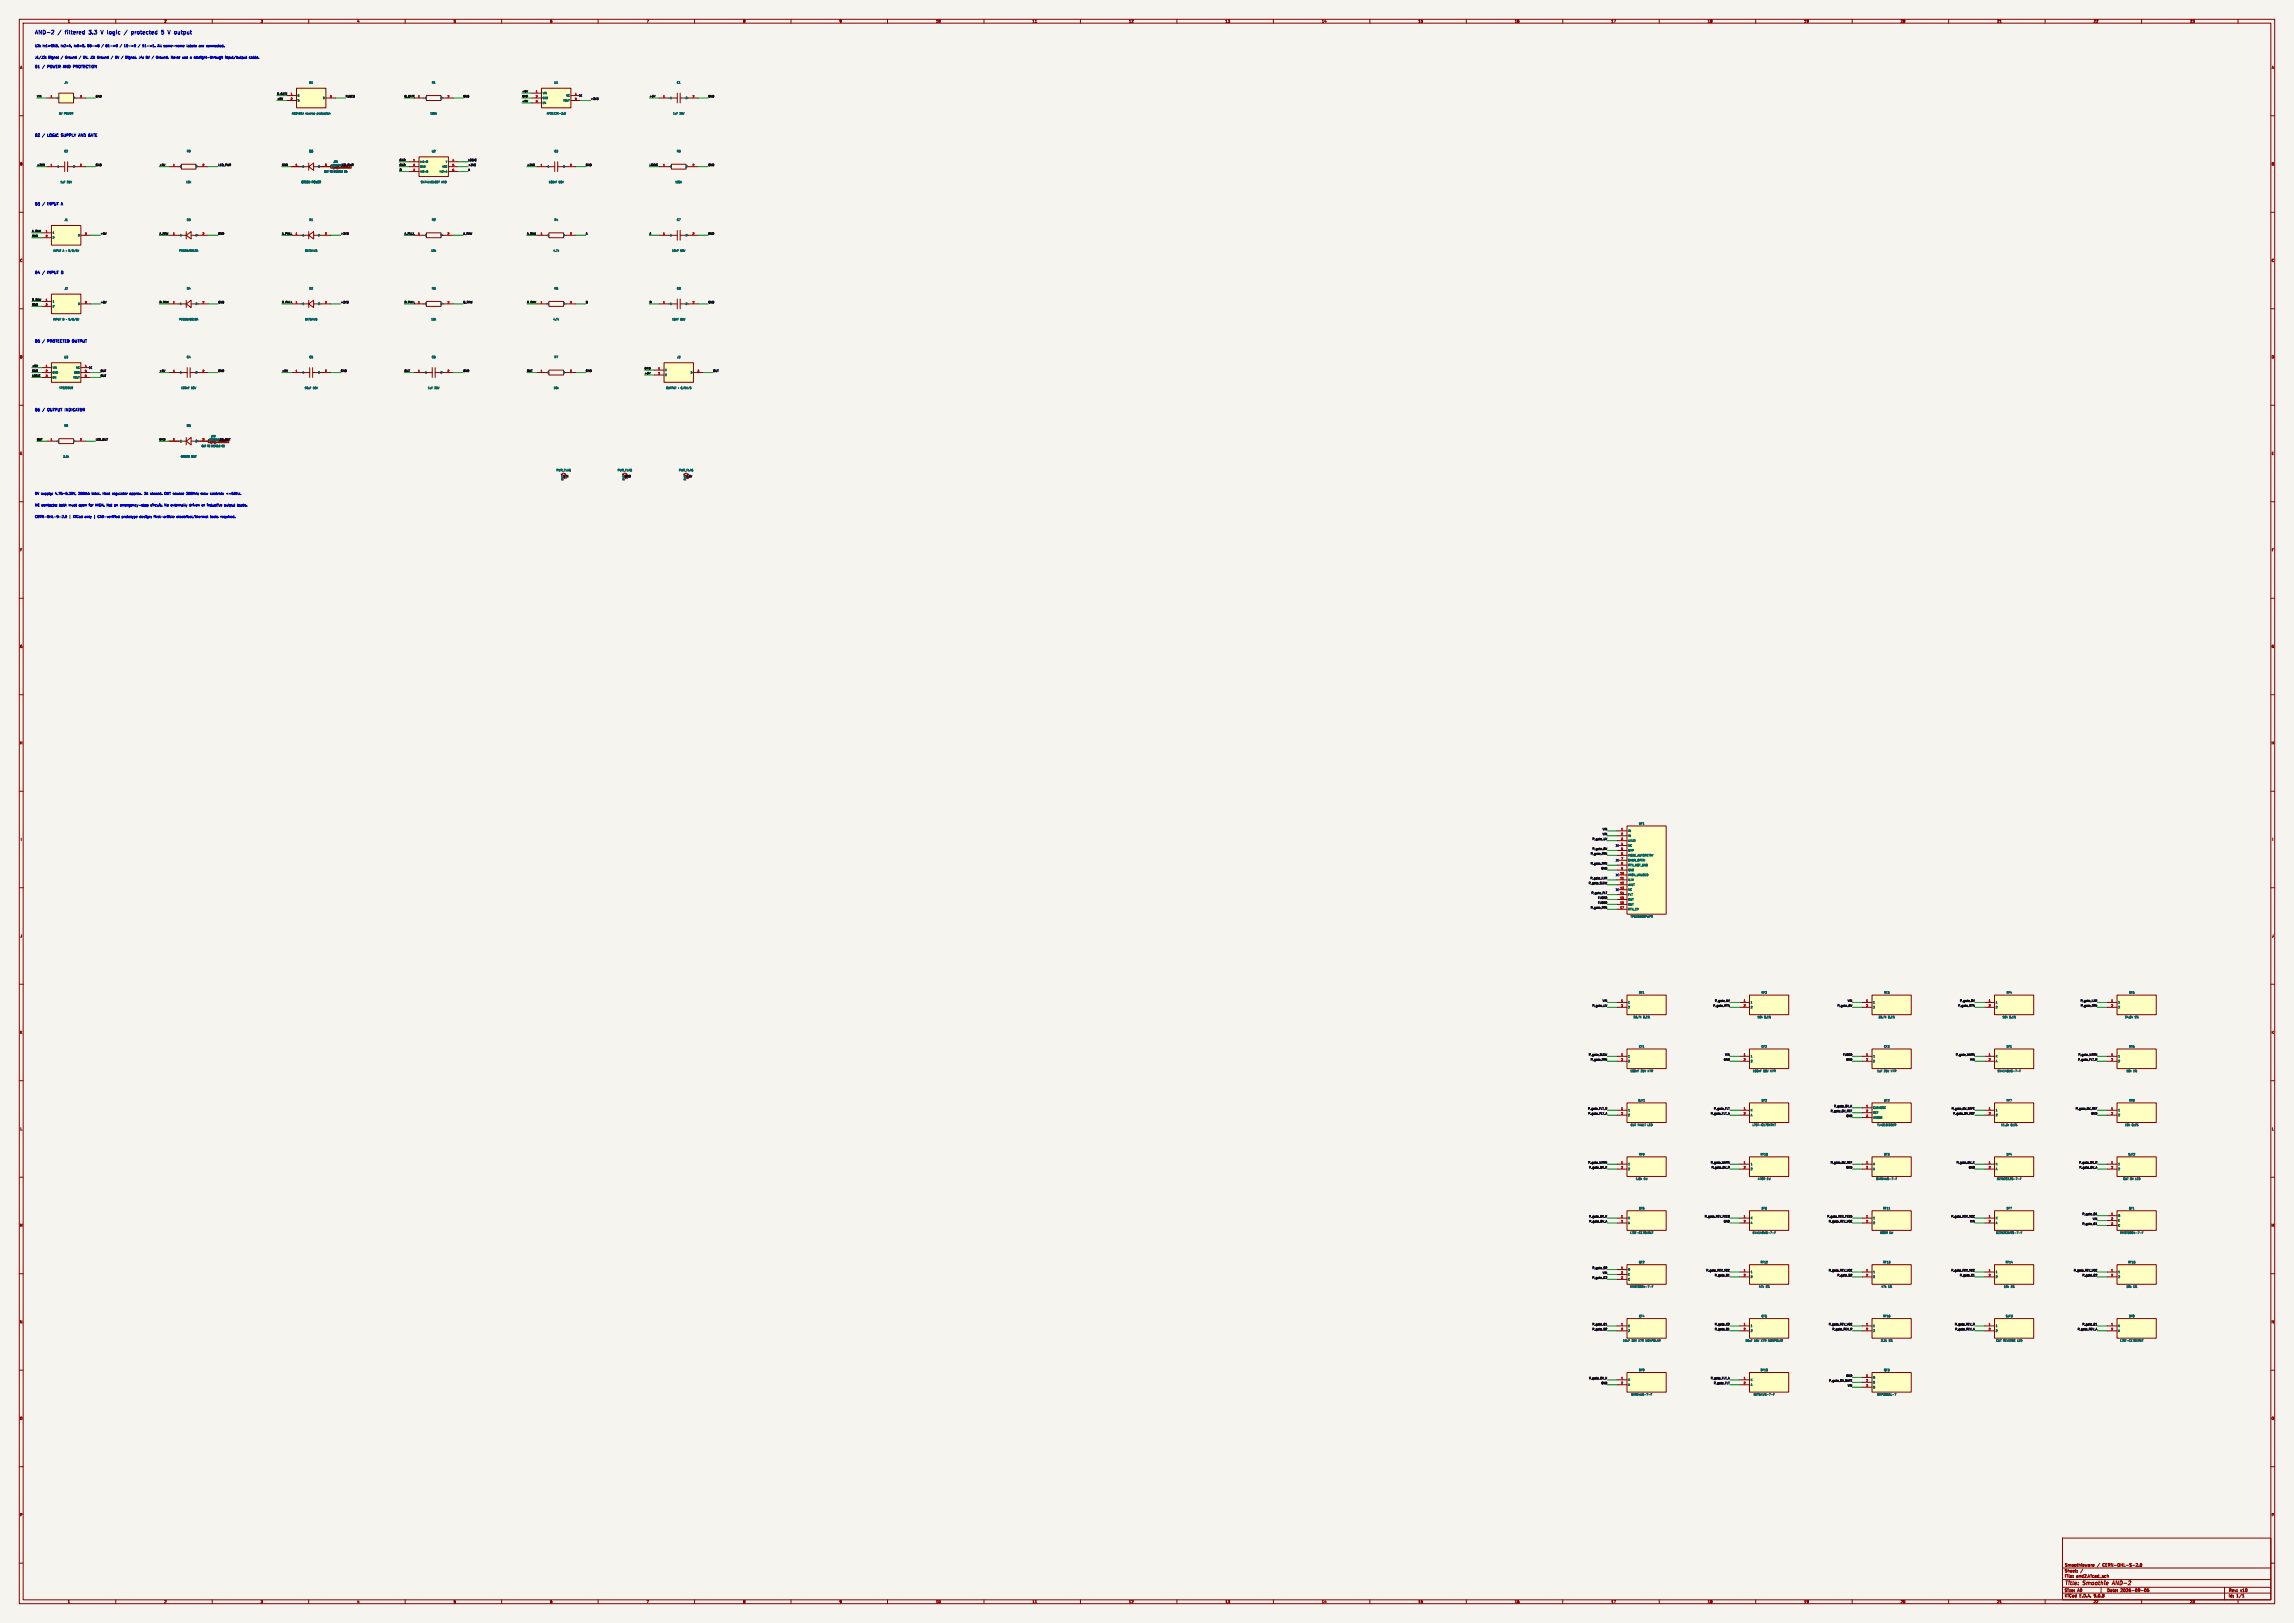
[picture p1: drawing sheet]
<svg xmlns="http://www.w3.org/2000/svg" width="1189mm" height="841mm" viewBox="0 0 1189 841" stroke-linecap="round" stroke-linejoin="round" font-family="sans-serif">
<defs><g id="words">
<g font-size="2.8" fill="#0000c2">
<text x="18" y="18">AND-2</text>
<text x="33" y="18">filtered</text>
<text x="46" y="18">3.3</text>
<text x="52" y="18">V logic</text>
<text x="64" y="18">/</text>
<text x="68" y="18">protected</text>
<text x="84" y="18">5 V output</text>
</g>
<g font-size="2.8" fill="#840000">
<text x="1070" y="822">Title:</text>
<text x="1080" y="822">Smoothie</text>
<text x="1096" y="822">AND-2</text>
</g>
<g font-size="2.1" fill="#840000">
<text x="1070" y="815">Sheet:</text>
<text x="1070" y="812">Smoothieware</text>
<text x="1087" y="812">/</text>
<text x="1091" y="812">CERN-OHL-S-2.0</text>
<text x="1070" y="818">File:</text>
<text x="1076" y="818">and2.kicad_sch</text>
<text x="1070" y="828">KiCad</text>
<text x="1070" y="825">Size:</text>
<text x="1077" y="825">A0</text>
<text x="1078" y="828">E.D.A.</text>
<text x="1085" y="828">9.0.8</text>
<text x="1092" y="825">Date:</text>
<text x="1099" y="825">2026-09-05</text>
<text x="1155" y="825">Rev:</text>
<text x="1155" y="828">Id:</text>
<text x="1159" y="828">1/1</text>
<text x="1161" y="825">v10</text>
</g>
<g font-size="1.9" fill="#0000c2">
<text x="18" y="35">01</text>
<text x="22" y="35">/</text>
<text x="25" y="35">POWER AND PROTECTION</text>
<text x="18" y="71">02</text>
<text x="22" y="71">/</text>
<text x="25" y="71">LOGIC SUPPLY</text>
<text x="41" y="71">AND GATE</text>
<text x="18" y="107">03</text>
<text x="22" y="107">/</text>
<text x="25" y="107">INPUT</text>
<text x="32" y="107">A</text>
<text x="18" y="142">04</text>
<text x="22" y="142">/</text>
<text x="25" y="142">INPUT</text>
<text x="32" y="142">B</text>
<text x="18" y="178">05</text>
<text x="22" y="178">/</text>
<text x="25" y="178">PROTECTED OUTPUT</text>
<text x="18" y="213">06</text>
<text x="22" y="213">/</text>
<text x="25" y="213">OUTPUT INDICATOR</text>
</g>
<g font-size="1.8" fill="#840000">
<text x="35" y="12">1</text>
<text x="85" y="12">2</text>
<text x="135" y="12">3</text>
<text x="185" y="12">4</text>
<text x="235" y="12">5</text>
<text x="285" y="12">6</text>
<text x="335" y="12">7</text>
<text x="385" y="12">8</text>
<text x="435" y="12">9</text>
<text x="485" y="12">10</text>
<text x="535" y="12">11</text>
<text x="585" y="12">12</text>
<text x="635" y="12">13</text>
<text x="685" y="12">14</text>
<text x="735" y="12">15</text>
<text x="785" y="12">16</text>
<text x="835" y="12">17</text>
<text x="885" y="12">18</text>
<text x="935" y="12">19</text>
<text x="985" y="12">20</text>
<text x="1035" y="12">21</text>
<text x="1085" y="12">22</text>
<text x="1135" y="12">23</text>
<text x="10" y="36">A</text>
<text x="1177" y="36">A</text>
<text x="10" y="86">B</text>
<text x="1177" y="86">B</text>
<text x="10" y="136">C</text>
<text x="1177" y="136">C</text>
<text x="10" y="186">D</text>
<text x="1177" y="186">D</text>
<text x="10" y="236">E</text>
<text x="1177" y="236">E</text>
<text x="10" y="286">F</text>
<text x="1177" y="286">F</text>
<text x="10" y="336">G</text>
<text x="1177" y="336">G</text>
<text x="10" y="386">H</text>
<text x="1177" y="386">H</text>
<text x="11" y="436">I</text>
<text x="1178" y="436">I</text>
<text x="10" y="486">J</text>
<text x="1177" y="486">J</text>
<text x="10" y="536">K</text>
<text x="1177" y="536">K</text>
<text x="10" y="586">L</text>
<text x="1177" y="586">L</text>
<text x="10" y="636">M</text>
<text x="1177" y="636">M</text>
<text x="10" y="686">N</text>
<text x="1177" y="686">N</text>
<text x="10" y="736">O</text>
<text x="1177" y="736">O</text>
<text x="10" y="786">P</text>
<text x="1177" y="786">P</text>
<text x="35" y="831">1</text>
<text x="85" y="831">2</text>
<text x="135" y="831">3</text>
<text x="185" y="831">4</text>
<text x="235" y="831">5</text>
<text x="285" y="831">6</text>
<text x="335" y="831">7</text>
<text x="385" y="831">8</text>
<text x="435" y="831">9</text>
<text x="485" y="831">10</text>
<text x="535" y="831">11</text>
<text x="585" y="831">12</text>
<text x="635" y="831">13</text>
<text x="685" y="831">14</text>
<text x="735" y="831">15</text>
<text x="785" y="831">16</text>
<text x="835" y="831">17</text>
<text x="885" y="831">18</text>
<text x="935" y="831">19</text>
<text x="985" y="831">20</text>
<text x="1035" y="831">21</text>
<text x="1085" y="831">22</text>
<text x="1135" y="831">23</text>
</g>
<g font-size="1.7" fill="#0000c2">
<text x="18" y="25">U2:</text>
<text x="22" y="25">In1=GND,</text>
<text x="32" y="25">In2=A,</text>
<text x="39" y="25">In0=B.</text>
<text x="46" y="25">00-&gt;0</text>
<text x="56" y="25">01-&gt;0</text>
<text x="66" y="25">10-&gt;0</text>
<text x="73" y="25">/</text>
<text x="76" y="25">11-&gt;1.</text>
<text x="84" y="25">All</text>
<text x="87" y="25">same-name</text>
<text x="99" y="25">labels</text>
<text x="106" y="25">are</text>
<text x="110" y="25">connected.</text>
<text x="18" y="31">J1/J2:</text>
<text x="25" y="31">Signal</text>
<text x="32" y="31">/</text>
<text x="34" y="31">Ground</text>
<text x="44" y="31">5V.</text>
<text x="48" y="31">J3:</text>
<text x="52" y="31">Ground</text>
<text x="59" y="31">/</text>
<text x="61" y="31">5V</text>
<text x="65" y="31">/</text>
<text x="67" y="31">Signal.</text>
<text x="74" y="31">J4:</text>
<text x="81" y="31">/</text>
<text x="84" y="31">Ground.</text>
<text x="92" y="31">Never</text>
<text x="98" y="31">use</text>
<text x="102" y="31">a</text>
<text x="104" y="31">straight-through</text>
<text x="121" y="31">input/output</text>
<text x="133" y="31">cable.</text>
<text x="18" y="257">5V</text>
<text x="21" y="257">supply:</text>
<text x="29" y="257">4.75-5.25V,</text>
<text x="41" y="257">250mA</text>
<text x="48" y="257">total.</text>
<text x="54" y="257">Host</text>
<text x="59" y="257">regulator</text>
<text x="68" y="257">approx.</text>
<text x="76" y="257">3A</text>
<text x="80" y="257">shared.</text>
<text x="87" y="257">OUT source</text>
<text x="99" y="257">200mA;</text>
<text x="107" y="257">slow</text>
<text x="112" y="257">controls</text>
<text x="120" y="257">&lt;=50Hz.</text>
<text x="18" y="263">NC</text>
<text x="22" y="263">contacts:</text>
<text x="31" y="263">both</text>
<text x="36" y="263">must</text>
<text x="41" y="263">open</text>
<text x="47" y="263">for</text>
<text x="51" y="263">HIGH.</text>
<text x="57" y="263">Not</text>
<text x="61" y="263">an</text>
<text x="64" y="263">emergency-stop</text>
<text x="80" y="263">circuit.</text>
<text x="87" y="263">No</text>
<text x="91" y="263">externally</text>
<text x="101" y="263">driven</text>
<text x="107" y="263">or</text>
<text x="110" y="263">inductive</text>
<text x="120" y="263">output</text>
<text x="126" y="263">loads.</text>
<text x="18" y="269">CERN-OHL-S-2.0</text>
<text x="36" y="269">|</text>
<text x="38" y="269">KiCad</text>
<text x="44" y="269">only</text>
<text x="49" y="269">|</text>
<text x="51" y="269">CAD-verified</text>
<text x="64" y="269">prototype</text>
<text x="74" y="269">design;</text>
<text x="81" y="269">first-article</text>
<text x="93" y="269">electrical/thermal</text>
<text x="111" y="269">tests</text>
<text x="116" y="269">required.</text>
</g>
<g font-size="1.4" fill="#006464">
<text x="33" y="44">J4</text>
<text x="160" y="44">Q1</text>
<text x="224" y="44">R1</text>
<text x="287" y="44">U1</text>
<text x="351" y="44">C1</text>
<text x="33" y="79">C2</text>
<text x="97" y="79">R9</text>
<text x="160" y="79">D6</text>
<text x="224" y="79">U2</text>
<text x="287" y="79">C3</text>
<text x="351" y="79">R6</text>
<text x="33" y="115">J1</text>
<text x="97" y="115">D3</text>
<text x="160" y="115">D1</text>
<text x="224" y="115">R2</text>
<text x="287" y="115">R4</text>
<text x="351" y="115">C7</text>
<text x="33" y="150">J2</text>
<text x="97" y="150">D4</text>
<text x="160" y="150">D2</text>
<text x="224" y="150">R3</text>
<text x="287" y="150">R5</text>
<text x="351" y="150">C8</text>
<text x="33" y="186">U3</text>
<text x="97" y="186">C4</text>
<text x="160" y="186">C5</text>
<text x="224" y="186">C6</text>
<text x="287" y="186">R7</text>
<text x="351" y="186">J3</text>
<text x="33" y="221">R8</text>
<text x="97" y="221">D5</text>
<text x="288" y="244">PWR_FLAG</text>
<text x="320" y="244">PWR_FLAG</text>
<text x="352" y="244">PWR_FLAG</text>
<text x="292" y="249" transform="rotate(-90 292 249)">pwr</text>
<text x="355" y="249" transform="rotate(-90 355 249)">pwr</text>
<text x="844" y="431">IN</text>
<text x="849" y="427">UF1</text>
<text x="844" y="434">IN</text>
<text x="844" y="436">UVLO</text>
<text x="844" y="439">NC</text>
<text x="844" y="441">OVP</text>
<text x="844" y="444">MODE_AUTORETRY</text>
<text x="844" y="446">SHDN_OPEN</text>
<text x="844" y="449">RTN_NOT_GND</text>
<text x="844" y="452">GND</text>
<text x="844" y="454">IMON_UNUSED</text>
<text x="844" y="457">ILIM</text>
<text x="844" y="459">dVdT</text>
<text x="844" y="462">NC</text>
<text x="844" y="464">FLT</text>
<text x="844" y="467">OUT</text>
<text x="844" y="469">OUT</text>
<text x="844" y="472">RTN_EP</text>
<text x="845" y="476">TPS26600PWPR</text>
<text x="849" y="515">RF1</text>
<text x="913" y="515">RF2</text>
<text x="976" y="515">RF3</text>
<text x="1040" y="515">RF4</text>
<text x="1103" y="515">RF5</text>
<text x="844" y="520">1</text>
<text x="907" y="520">1</text>
<text x="971" y="520">1</text>
<text x="1034" y="520">1</text>
<text x="1098" y="520">1</text>
<text x="844" y="523">2</text>
<text x="847" y="528">26.7k</text>
<text x="852" y="528">0.1%</text>
<text x="907" y="523">2</text>
<text x="911" y="528">10k</text>
<text x="915" y="528">0.1%</text>
<text x="971" y="523">2</text>
<text x="974" y="528">35.7k</text>
<text x="979" y="528">0.1%</text>
<text x="1034" y="523">2</text>
<text x="1038" y="528">10k</text>
<text x="1042" y="528">0.1%</text>
<text x="1098" y="523">2</text>
<text x="1101" y="528">24.0k</text>
<text x="1106" y="528">1%</text>
<text x="849" y="543">CF1</text>
<text x="913" y="543">CF2</text>
<text x="976" y="543">CF3</text>
<text x="1040" y="543">DF1</text>
<text x="1103" y="543">RF6</text>
<text x="844" y="548">1</text>
<text x="844" y="551">2</text>
<text x="907" y="548">1</text>
<text x="907" y="551">2</text>
<text x="971" y="548">1</text>
<text x="971" y="551">2</text>
<text x="1034" y="548">K</text>
<text x="1034" y="551">A</text>
<text x="1098" y="548">1</text>
<text x="1098" y="551">2</text>
<text x="845" y="556">100nF</text>
<text x="851" y="556">25V</text>
<text x="854" y="556">X7R</text>
<text x="908" y="556">100nF</text>
<text x="914" y="556">50V</text>
<text x="918" y="556">X7R</text>
<text x="973" y="556">1uF</text>
<text x="977" y="556">25V</text>
<text x="980" y="556">X7R</text>
<text x="1035" y="556">1N4148WS-7-F</text>
<text x="1102" y="556">10k</text>
<text x="1106" y="556">1%</text>
<text x="849" y="571">SJF1</text>
<text x="913" y="571">DF2</text>
<text x="971" y="575">CATHODE</text>
<text x="976" y="571">UF2</text>
<text x="1040" y="571">RF7</text>
<text x="1103" y="571">RF8</text>
<text x="844" y="576">1</text>
<text x="844" y="579">2</text>
<text x="907" y="576">K</text>
<text x="907" y="579">A</text>
<text x="971" y="577">REF</text>
<text x="971" y="580">ANODE</text>
<text x="1034" y="576">1</text>
<text x="1034" y="579">2</text>
<text x="1098" y="576">1</text>
<text x="1098" y="579">2</text>
<text x="845" y="584">CUT FAULT LED</text>
<text x="908" y="584">LTST-C170KRKT</text>
<text x="973" y="584">TL431BIDBZR</text>
<text x="1037" y="584">11.3k</text>
<text x="1042" y="584">0.1%</text>
<text x="1101" y="584">10k</text>
<text x="1105" y="584">0.1%</text>
<text x="849" y="599">RF9</text>
<text x="912" y="599">RF10</text>
<text x="976" y="599">DF3</text>
<text x="1040" y="599">DF4</text>
<text x="1103" y="599">SJF2</text>
<text x="844" y="604">1</text>
<text x="907" y="604">1</text>
<text x="971" y="604">K</text>
<text x="1034" y="604">K</text>
<text x="1098" y="604">1</text>
<text x="844" y="607">2</text>
<text x="848" y="612">1.8k</text>
<text x="852" y="612">1W</text>
<text x="907" y="607">2</text>
<text x="911" y="612">470R</text>
<text x="916" y="612">1W</text>
<text x="971" y="607">A</text>
<text x="972" y="612">BAT54WS-7-F</text>
<text x="1034" y="607">A</text>
<text x="1035" y="612">BZT52C12S-7-F</text>
<text x="1098" y="607">2</text>
<text x="1100" y="612">CUT OV LED</text>
<text x="849" y="627">DF5</text>
<text x="913" y="627">DF6</text>
<text x="976" y="627">RF11</text>
<text x="1040" y="627">DF7</text>
<text x="1103" y="627">QF1</text>
<text x="844" y="632">K</text>
<text x="844" y="634">A</text>
<text x="907" y="632">K</text>
<text x="907" y="634">A</text>
<text x="971" y="632">1</text>
<text x="971" y="634">2</text>
<text x="1034" y="632">K</text>
<text x="1034" y="634">A</text>
<text x="1098" y="631">B</text>
<text x="1098" y="633">E</text>
<text x="1098" y="636">C</text>
<text x="845" y="640">LTST-C170KRKT</text>
<text x="908" y="640">1N4148WS-7-F</text>
<text x="974" y="640">680R</text>
<text x="979" y="640">1W</text>
<text x="1034" y="640">BZT52C3V9S-7-F</text>
<text x="1099" y="640">MMBT3904-7-F</text>
<text x="844" y="659">B</text>
<text x="849" y="655">QF2</text>
<text x="907" y="660">1</text>
<text x="912" y="655">RF12</text>
<text x="971" y="660">1</text>
<text x="976" y="655">RF13</text>
<text x="1034" y="660">1</text>
<text x="1039" y="655">RF14</text>
<text x="1098" y="660">1</text>
<text x="1103" y="655">RF15</text>
<text x="844" y="661">E</text>
<text x="844" y="664">C</text>
<text x="907" y="662">2</text>
<text x="971" y="662">2</text>
<text x="1034" y="662">2</text>
<text x="1098" y="662">2</text>
<text x="845" y="667">MMBT3904-7-F</text>
<text x="911" y="667">47k</text>
<text x="915" y="667">1%</text>
<text x="975" y="667">47k</text>
<text x="979" y="667">1%</text>
<text x="1038" y="667">10k</text>
<text x="1042" y="667">1%</text>
<text x="1102" y="667">10k</text>
<text x="1106" y="667">1%</text>
<text x="849" y="683">CF4</text>
<text x="913" y="683">CF5</text>
<text x="976" y="683">RF16</text>
<text x="1040" y="683">SJF3</text>
<text x="1103" y="683">DF8</text>
<text x="844" y="688">1</text>
<text x="907" y="688">1</text>
<text x="971" y="688">1</text>
<text x="1034" y="688">1</text>
<text x="1098" y="688">K</text>
<text x="841" y="695">10uF</text>
<text x="844" y="690">2</text>
<text x="846" y="695">16V</text>
<text x="850" y="695">X7R</text>
<text x="853" y="695">NONPOLAR</text>
<text x="905" y="695">10uF</text>
<text x="907" y="690">2</text>
<text x="909" y="695">16V</text>
<text x="913" y="695">X7R</text>
<text x="917" y="695">NONPOLAR</text>
<text x="971" y="690">2</text>
<text x="975" y="695">2.2k</text>
<text x="979" y="695">1%</text>
<text x="1034" y="690">2</text>
<text x="1034" y="695">CUT REVERSE LED</text>
<text x="1098" y="690">A</text>
<text x="1099" y="695">LTST-C170KRKT</text>
<text x="849" y="711">DF9</text>
<text x="912" y="711">DF10</text>
<text x="976" y="711">QF3</text>
<text x="844" y="716">K</text>
<text x="844" y="718">A</text>
<text x="907" y="716">K</text>
<text x="907" y="718">A</text>
<text x="971" y="714">G</text>
<text x="971" y="717">S</text>
<text x="971" y="720">D</text>
<text x="845" y="723">BAT54WS-7-F</text>
<text x="909" y="723">BAT54WS-7-F</text>
<text x="973" y="723">DMP3056L-7</text>
</g>
<g font-size="1.4" fill="#0f0f0f">
<text x="271" y="48">+5V</text>
<text x="19" y="51">VIN</text>
<text x="50" y="51">GND</text>
<text x="144" y="49">Q_GATE</text>
<text x="144" y="52">+5V</text>
<text x="179" y="51">FUSED</text>
<text x="210" y="51">Q_GATE</text>
<text x="240" y="51">GND</text>
<text x="271" y="51">GND</text>
<text x="271" y="53">+5V</text>
<text x="306" y="52">+3V3</text>
<text x="337" y="51">+5V</text>
<text x="367" y="51">GND</text>
<text x="207" y="84">GND</text>
<text x="243" y="84">LOGIC</text>
<text x="19" y="86">+3V3</text>
<text x="50" y="86">GND</text>
<text x="83" y="86">+5V</text>
<text x="113" y="86">LED_PWR</text>
<text x="146" y="86">GND</text>
<text x="177" y="86">LED_PWR</text>
<text x="207" y="86">GND</text>
<text x="207" y="89">B</text>
<text x="243" y="86">+3V3</text>
<text x="243" y="89">A</text>
<text x="273" y="86">+3V3</text>
<text x="304" y="86">GND</text>
<text x="337" y="86">LOGIC</text>
<text x="367" y="86">GND</text>
<text x="17" y="120">A_RAW</text>
<text x="17" y="123">GND</text>
<text x="52" y="122">+5V</text>
<text x="83" y="122">A_RAW</text>
<text x="113" y="122">GND</text>
<text x="146" y="122">A_PULL</text>
<text x="177" y="122">+3V3</text>
<text x="210" y="122">A_PULL</text>
<text x="240" y="122">A_RAW</text>
<text x="273" y="122">A_RAW</text>
<text x="304" y="122">A</text>
<text x="337" y="122">A</text>
<text x="367" y="122">GND</text>
<text x="17" y="156">B_RAW</text>
<text x="17" y="158">GND</text>
<text x="52" y="157">+5V</text>
<text x="83" y="157">B_RAW</text>
<text x="113" y="157">GND</text>
<text x="146" y="157">B_PULL</text>
<text x="177" y="157">+3V3</text>
<text x="210" y="157">B_PULL</text>
<text x="240" y="157">B_RAW</text>
<text x="273" y="157">B_RAW</text>
<text x="304" y="157">B</text>
<text x="337" y="157">B</text>
<text x="367" y="157">GND</text>
<text x="17" y="190">+5V</text>
<text x="334" y="191">GND</text>
<text x="17" y="193">GND</text>
<text x="17" y="195">LOGIC</text>
<text x="52" y="193">OUT</text>
<text x="52" y="195">OUT</text>
<text x="83" y="193">+5V</text>
<text x="113" y="193">GND</text>
<text x="146" y="193">+5V</text>
<text x="177" y="193">GND</text>
<text x="210" y="193">OUT</text>
<text x="240" y="193">GND</text>
<text x="273" y="193">OUT</text>
<text x="304" y="193">GND</text>
<text x="334" y="194">+5V</text>
<text x="370" y="193">OUT</text>
<text x="19" y="228">OUT</text>
<text x="50" y="228">LED_OUT</text>
<text x="83" y="228">GND</text>
<text x="113" y="228">LED_OUT</text>
<text x="292" y="247">VIN</text>
<text x="324" y="249" transform="rotate(-90 324 249)">pwr</text>
<text x="324" y="247">GND</text>
<text x="356" y="247">+5V</text>
<text x="830" y="430">VIN</text>
<text x="825" y="435">P_gate_UV</text>
<text x="830" y="433">VIN</text>
<text x="824" y="443">P_gate_RTN</text>
<text x="825" y="440">P_gate_OV</text>
<text x="824" y="448">P_gate_RTN</text>
<text x="824" y="456">P_gate_ILIM</text>
<text x="830" y="451">GND</text>
<text x="823" y="458">P_gate_SLEW</text>
<text x="825" y="463">P_gate_FLT</text>
<text x="828" y="466">FUSED</text>
<text x="824" y="471">P_gate_RTN</text>
<text x="828" y="468">FUSED</text>
<text x="825" y="522">P_gate_UV</text>
<text x="830" y="519">VIN</text>
<text x="888" y="522">P_gate_RTN</text>
<text x="889" y="519">P_gate_UV</text>
<text x="952" y="522">P_gate_OV</text>
<text x="957" y="519">VIN</text>
<text x="1015" y="522">P_gate_RTN</text>
<text x="1016" y="519">P_gate_OV</text>
<text x="1078" y="519">P_gate_ILIM</text>
<text x="1078" y="522">P_gate_RTN</text>
<text x="823" y="547">P_gate_SLEW</text>
<text x="824" y="550">P_gate_RTN</text>
<text x="893" y="550">GND</text>
<text x="894" y="547">VIN</text>
<text x="955" y="547">FUSED</text>
<text x="957" y="550">GND</text>
<text x="1014" y="547">P_gate_WARN</text>
<text x="1021" y="550">VIN</text>
<text x="1077" y="550">P_gate_FLT_R</text>
<text x="1077" y="547">P_gate_WARN</text>
<text x="823" y="575">P_gate_FLT_R</text>
<text x="888" y="575">P_gate_FLT</text>
<text x="950" y="574">P_gate_OV_K</text>
<text x="1011" y="575">P_gate_OV_SAFE</text>
<text x="1076" y="575">P_gate_OV_REF</text>
<text x="823" y="578">P_gate_FLT_A</text>
<text x="887" y="578">P_gate_FLT_A</text>
<text x="949" y="576">P_gate_OV_REF</text>
<text x="957" y="579">GND</text>
<text x="1012" y="578">P_gate_OV_REF</text>
<text x="1084" y="578">GND</text>
<text x="823" y="603">P_gate_WARN</text>
<text x="823" y="606">P_gate_OV_K</text>
<text x="887" y="603">P_gate_WARN</text>
<text x="887" y="606">P_gate_OV_R</text>
<text x="949" y="603">P_gate_OV_REF</text>
<text x="957" y="606">GND</text>
<text x="1014" y="603">P_gate_OV_K</text>
<text x="1020" y="606">GND</text>
<text x="1077" y="603">P_gate_OV_R</text>
<text x="1078" y="606">P_gate_OV_A</text>
<text x="1079" y="630">P_gate_B1</text>
<text x="823" y="631">P_gate_OV_K</text>
<text x="824" y="633">P_gate_OV_A</text>
<text x="883" y="631">P_gate_REV_FEED</text>
<text x="893" y="633">GND</text>
<text x="947" y="631">P_gate_REV_FEED</text>
<text x="948" y="633">P_gate_REV_VCC</text>
<text x="1011" y="631">P_gate_REV_VCC</text>
<text x="1021" y="633">VIN</text>
<text x="1079" y="635">P_gate_C1</text>
<text x="1084" y="632">VIN</text>
<text x="825" y="658">P_gate_B2</text>
<text x="884" y="659">P_gate_REV_VCC</text>
<text x="948" y="659">P_gate_REV_VCC</text>
<text x="1011" y="659">P_gate_REV_VCC</text>
<text x="1075" y="659">P_gate_REV_VCC</text>
<text x="825" y="663">P_gate_C2</text>
<text x="830" y="660">VIN</text>
<text x="889" y="661">P_gate_B1</text>
<text x="952" y="661">P_gate_B2</text>
<text x="1016" y="661">P_gate_C1</text>
<text x="1079" y="661">P_gate_C2</text>
<text x="825" y="689">P_gate_B2</text>
<text x="825" y="687">P_gate_C1</text>
<text x="889" y="689">P_gate_B1</text>
<text x="889" y="687">P_gate_C2</text>
<text x="948" y="687">P_gate_REV_VCC</text>
<text x="950" y="689">P_gate_REV_R</text>
<text x="1013" y="687">P_gate_REV_R</text>
<text x="1013" y="689">P_gate_REV_A</text>
<text x="1077" y="689">P_gate_REV_A</text>
<text x="1079" y="687">P_gate_C1</text>
<text x="957" y="713">GND</text>
<text x="823" y="715">P_gate_OV_K</text>
<text x="830" y="717">GND</text>
<text x="887" y="715">P_gate_FLT_A</text>
<text x="888" y="717">P_gate_FLT</text>
<text x="948" y="716">P_gate_OV_SAFE</text>
<text x="957" y="719">VIN</text>
</g>
<g font-size="1.4" fill="#a90000">
<text x="294" y="248" transform="rotate(-90 294 248)">1</text>
<text x="326" y="248" transform="rotate(-90 326 248)">1</text>
<text x="357" y="248" transform="rotate(-90 357 248)">1</text>
<text x="840" y="430">1</text>
<text x="840" y="433">2</text>
<text x="840" y="435">3</text>
<text x="840" y="438">4</text>
<text x="840" y="440">5</text>
<text x="840" y="443">6</text>
<text x="840" y="446">7</text>
<text x="840" y="448">8</text>
<text x="840" y="453">10</text>
<text x="840" y="456">11</text>
<text x="840" y="451">9</text>
<text x="840" y="458">12</text>
<text x="840" y="461">13</text>
<text x="840" y="463">14</text>
<text x="840" y="466">15</text>
<text x="840" y="468">16</text>
<text x="840" y="471">17</text>
<text x="840" y="519">1</text>
<text x="840" y="522">2</text>
<text x="904" y="519">1</text>
<text x="904" y="522">2</text>
<text x="967" y="519">1</text>
<text x="967" y="522">2</text>
<text x="1031" y="519">1</text>
<text x="1031" y="522">2</text>
<text x="1094" y="519">1</text>
<text x="1094" y="522">2</text>
<text x="840" y="547">1</text>
<text x="840" y="550">2</text>
<text x="904" y="547">1</text>
<text x="904" y="550">2</text>
<text x="967" y="547">1</text>
<text x="967" y="550">2</text>
<text x="1031" y="547">1</text>
<text x="1031" y="550">2</text>
<text x="1094" y="547">1</text>
<text x="1094" y="550">2</text>
<text x="840" y="575">1</text>
<text x="904" y="575">1</text>
<text x="967" y="574">1</text>
<text x="1031" y="575">1</text>
<text x="1094" y="575">1</text>
<text x="840" y="578">2</text>
<text x="904" y="578">2</text>
<text x="967" y="576">2</text>
<text x="967" y="579">3</text>
<text x="1031" y="578">2</text>
<text x="1094" y="578">2</text>
<text x="840" y="603">1</text>
<text x="840" y="606">2</text>
<text x="904" y="603">1</text>
<text x="904" y="606">2</text>
<text x="967" y="603">1</text>
<text x="967" y="606">2</text>
<text x="1031" y="603">1</text>
<text x="1031" y="606">2</text>
<text x="1094" y="603">1</text>
<text x="1094" y="606">2</text>
<text x="1094" y="630">1</text>
<text x="840" y="631">1</text>
<text x="840" y="633">2</text>
<text x="904" y="631">1</text>
<text x="904" y="633">2</text>
<text x="967" y="631">1</text>
<text x="967" y="633">2</text>
<text x="1031" y="631">1</text>
<text x="1031" y="633">2</text>
<text x="1094" y="632">2</text>
<text x="1094" y="635">3</text>
<text x="840" y="658">1</text>
<text x="904" y="659">1</text>
<text x="967" y="659">1</text>
<text x="1031" y="659">1</text>
<text x="1094" y="659">1</text>
<text x="840" y="660">2</text>
<text x="840" y="663">3</text>
<text x="904" y="661">2</text>
<text x="967" y="661">2</text>
<text x="1031" y="661">2</text>
<text x="1094" y="661">2</text>
<text x="840" y="687">1</text>
<text x="840" y="689">2</text>
<text x="904" y="687">1</text>
<text x="904" y="689">2</text>
<text x="967" y="687">1</text>
<text x="967" y="689">2</text>
<text x="1031" y="687">1</text>
<text x="1031" y="689">2</text>
<text x="1094" y="687">1</text>
<text x="1094" y="689">2</text>
<text x="967" y="713">1</text>
<text x="840" y="715">1</text>
<text x="840" y="717">2</text>
<text x="904" y="715">1</text>
<text x="904" y="717">2</text>
<text x="967" y="716">2</text>
<text x="967" y="719">3</text>
</g>
<g font-size="1.3" fill="#a90000">
<text x="26" y="51">1</text>
<text x="41" y="51">2</text>
<text x="151" y="49">1</text>
<text x="151" y="52">2</text>
<text x="171" y="51">3</text>
<text x="217" y="51">1</text>
<text x="232" y="51">2</text>
<text x="278" y="48">1</text>
<text x="278" y="51">2</text>
<text x="278" y="53">3</text>
<text x="298" y="49">4</text>
<text x="298" y="52">5</text>
<text x="344" y="51">1</text>
<text x="359" y="51">2</text>
<text x="214" y="84">1</text>
<text x="234" y="84">4</text>
<text x="26" y="86">1</text>
<text x="41" y="86">2</text>
<text x="90" y="86">1</text>
<text x="105" y="86">2</text>
<text x="153" y="86">1</text>
<text x="168" y="86">2</text>
<text x="214" y="86">2</text>
<text x="214" y="89">3</text>
<text x="234" y="86">5</text>
<text x="234" y="89">6</text>
<text x="280" y="86">1</text>
<text x="295" y="86">2</text>
<text x="344" y="86">1</text>
<text x="359" y="86">2</text>
<text x="24" y="120">1</text>
<text x="24" y="123">2</text>
<text x="44" y="122">3</text>
<text x="90" y="122">1</text>
<text x="105" y="122">2</text>
<text x="153" y="122">1</text>
<text x="168" y="122">2</text>
<text x="217" y="122">1</text>
<text x="232" y="122">2</text>
<text x="280" y="122">1</text>
<text x="295" y="122">2</text>
<text x="344" y="122">1</text>
<text x="359" y="122">2</text>
<text x="24" y="156">1</text>
<text x="24" y="158">2</text>
<text x="44" y="157">3</text>
<text x="90" y="157">1</text>
<text x="105" y="157">2</text>
<text x="153" y="157">1</text>
<text x="168" y="157">2</text>
<text x="217" y="157">1</text>
<text x="232" y="157">2</text>
<text x="280" y="157">1</text>
<text x="295" y="157">2</text>
<text x="344" y="157">1</text>
<text x="359" y="157">2</text>
<text x="24" y="190">1</text>
<text x="44" y="190">4</text>
<text x="341" y="192">1</text>
<text x="24" y="193">2</text>
<text x="24" y="195">3</text>
<text x="44" y="193">5</text>
<text x="44" y="195">6</text>
<text x="90" y="193">1</text>
<text x="105" y="193">2</text>
<text x="153" y="193">1</text>
<text x="168" y="193">2</text>
<text x="217" y="193">1</text>
<text x="232" y="193">2</text>
<text x="280" y="193">1</text>
<text x="295" y="193">2</text>
<text x="341" y="194">2</text>
<text x="361" y="193">3</text>
<text x="26" y="228">1</text>
<text x="41" y="228">2</text>
<text x="90" y="228">1</text>
<text x="105" y="228">2</text>
</g>
<g font-size="1.3" fill="#006464">
<text x="30" y="51">1</text>
<text x="38" y="51">2</text>
<text x="154" y="50">G</text>
<text x="154" y="53">S</text>
<text x="167" y="51">D</text>
<text x="220" y="51">1</text>
<text x="228" y="51">2</text>
<text x="281" y="49">VIN</text>
<text x="281" y="51">GND</text>
<text x="292" y="53">VOUT</text>
<text x="293" y="50">NC</text>
<text x="347" y="51">1</text>
<text x="355" y="51">2</text>
<text x="31" y="60">5V</text>
<text x="33" y="60">POWER</text>
<text x="151" y="60">AO3401A</text>
<text x="158" y="60">reverse</text>
<text x="164" y="60">protection</text>
<text x="223" y="60">100k</text>
<text x="281" y="54">EN</text>
<text x="283" y="60">AP2112K-3.3</text>
<text x="349" y="60">1uF</text>
<text x="352" y="60">25V</text>
<text x="30" y="87">1</text>
<text x="38" y="87">2</text>
<text x="93" y="87">1</text>
<text x="101" y="87">2</text>
<text x="157" y="87">1</text>
<text x="165" y="87">2</text>
<text x="218" y="84">In1=0</text>
<text x="218" y="87">GND</text>
<text x="218" y="90">In0=B</text>
<text x="228" y="90">In2=A</text>
<text x="229" y="87">VCC</text>
<text x="231" y="84">Y</text>
<text x="284" y="87">1</text>
<text x="292" y="87">2</text>
<text x="347" y="87">1</text>
<text x="355" y="87">2</text>
<text x="31" y="95">1uF</text>
<text x="35" y="95">25V</text>
<text x="96" y="95">10k</text>
<text x="156" y="95">GREEN POWER</text>
<text x="218" y="95">SN74LVC1G97</text>
<text x="229" y="95">AND</text>
<text x="284" y="95">100nF</text>
<text x="290" y="95">50V</text>
<text x="350" y="95">100k</text>
<text x="27" y="121">1</text>
<text x="27" y="124">2</text>
<text x="40" y="123">3</text>
<text x="93" y="123">1</text>
<text x="101" y="123">2</text>
<text x="157" y="123">1</text>
<text x="165" y="123">2</text>
<text x="220" y="123">1</text>
<text x="228" y="123">2</text>
<text x="284" y="123">1</text>
<text x="292" y="123">2</text>
<text x="347" y="123">1</text>
<text x="355" y="123">2</text>
<text x="27" y="131">INPUT</text>
<text x="93" y="131">PESD5V0S1BA</text>
<text x="158" y="131">BAT54WS</text>
<text x="223" y="131">10k</text>
<text x="287" y="131">4.7k</text>
<text x="348" y="131">10nF</text>
<text x="353" y="131">50V</text>
<text x="27" y="157">1</text>
<text x="27" y="159">2</text>
<text x="40" y="158">3</text>
<text x="93" y="158">1</text>
<text x="101" y="158">2</text>
<text x="157" y="158">1</text>
<text x="165" y="158">2</text>
<text x="220" y="158">1</text>
<text x="228" y="158">2</text>
<text x="284" y="158">1</text>
<text x="292" y="158">2</text>
<text x="347" y="158">1</text>
<text x="355" y="158">2</text>
<text x="27" y="166">INPUT</text>
<text x="33" y="166">B</text>
<text x="93" y="166">PESD5V0S1BA</text>
<text x="158" y="166">BAT54WS</text>
<text x="223" y="166">10k</text>
<text x="287" y="166">4.7k</text>
<text x="348" y="166">10nF</text>
<text x="353" y="166">50V</text>
<text x="27" y="191">VIN</text>
<text x="39" y="191">NC</text>
<text x="27" y="194">GND</text>
<text x="27" y="196">ON</text>
<text x="38" y="196">VOUT</text>
<text x="38" y="194">QOD</text>
<text x="93" y="194">1</text>
<text x="101" y="194">2</text>
<text x="157" y="194">1</text>
<text x="165" y="194">2</text>
<text x="220" y="194">1</text>
<text x="228" y="194">2</text>
<text x="284" y="194">1</text>
<text x="292" y="194">2</text>
<text x="345" y="192">1</text>
<text x="345" y="195">2</text>
<text x="358" y="194">3</text>
<text x="31" y="202">TPS22919</text>
<text x="94" y="202">100nF</text>
<text x="99" y="202">50V</text>
<text x="158" y="202">10uF</text>
<text x="162" y="202">16V</text>
<text x="222" y="202">1uF</text>
<text x="225" y="202">25V</text>
<text x="287" y="202">10k</text>
<text x="345" y="202">OUTPUT</text>
<text x="30" y="229">1</text>
<text x="38" y="229">2</text>
<text x="93" y="229">1</text>
<text x="101" y="229">2</text>
<text x="33" y="237">3.3k</text>
<text x="94" y="237">GREEN OUT</text>
</g>
<g font-size="1.1" fill="#006464">
<text x="168" y="90">CUT</text>
<text x="171" y="90">TO</text>
<text x="172" y="86">LED</text>
<text x="173" y="86">SUPPLY</text>
<text x="173" y="84">JP1</text>
<text x="173" y="90">DISABLE</text>
<text x="179" y="90">D6</text>
<text x="109" y="227">JP2</text>
<text x="104" y="232">CUT</text>
<text x="108" y="232">TO</text>
<text x="108" y="228">LED</text>
<text x="109" y="228">SUPPLY</text>
<text x="110" y="232">DISABLE</text>
<text x="116" y="232">D5</text>
</g>
<g font-size="1.1" fill="#a90000">
<text x="172" y="87">LED_D6_DISABLE</text>
<text x="173" y="88">1</text>
<text x="174" y="88">2</text>
<text x="108" y="229">LED_D5_DISABLE</text>
<text x="109" y="230">1</text>
<text x="111" y="230">2</text>
</g>
</g></defs>
<path d="M0 0h1189v841h-1189z" fill="#f5f4ef" stroke="#f5f4ef" stroke-width=".52"/>
<g fill="none" stroke="#840000" stroke-width=".52">
<path d="M10 10h1169v821h-1169zM12 12h1165v817h-1165zM60 10v2M110 10v2M160 10v2M210 10v2M260 10v2M310 10v2M360 10v2M410 10v2M460 10v2M510 10v2"/>
<path d="M537 12h.1M560 10v2M610 10v2M660 10v2M710 10v2M760 10v2M810 10v2M860 10v2M910 10v2M960 10v2M1010 10v2M1037 12h.1"/>
<path d="M1060 10v2M1110 10v2M1160 10v2M10 60h2M1177 60h2M10 110h2M1177 110h2M10 160h2M1177 160h2M10 210h2M1177 210h2M10 260h2"/>
<path d="M1177 260h2M10 310h2M1177 310h2M10 360h2M1177 360h2M10 410h2M1177 410h2M10 460h2M1177 460h2M10 510h2M1177 510h2M10 560h2"/>
<path d="M1177 560h2M10 610h2M1177 610h2M10 660h2M1177 660h2M10 710h2M1177 710h2M10 760h2M1177 760h2M1069 797h108v32h-108zM10 810h2M1069 818h108"/>
<path d="M1069 812h108M1075 817h.1M1075 816l-1 1M1077 814h.1M1077 815h.1M1080 813l-2 2M1085 811h.1M1085 812h.1M1090 811h.1M1090 810v1M1091 816h1M1092 817h-1"/>
<path d="M1092 817l1-1v1M1092 816v1M1096 819l-1 2M1107 812h1M1108 810h.1M1108 810v1M1109 812h.1M1109 810v2M1109 810h1M1109 810h.1M1109 812h1M1110 810h.1"/>
<path d="M1110 812h.1M1110 810v2M1177 810h2M60 829v2M110 829v2M160 829v2M210 829v2M260 829v2M310 829v2M360 829v2M410 829v2M460 829v2"/>
<path d="M510 829v2M537 831h.1M560 829v2M610 829v2M660 829v2M710 829v2M760 829v2M810 829v2M860 829v2M910 829v2M960 829v2M1010 829v2"/>
<path d="M1037 831h.1M1060 829v2M1069 825h108M1069 822h108M1089 822v3M1110 824h1M1110 829v2M1112 825h.1M1112 823v1v1M1112 823h.1M1112 823v2M1113 825h1"/>
<path d="M1113 824h.1M1113 824h1v1M1114 825h.1M1114 823h-1v1M1153 822v7M1160 829v2M1162 828h1M1162 827l1-1v2"/>
</g>
<path d="M843 516h21v10h-21z" fill="#ffffc2"/>
<path d="M838 519h5M843 516h21v10h-21zM838 522h5" fill="none" stroke="#840000" stroke-width=".52"/>
<path d="M850 527l1 1M851 527h-1" fill="none" stroke="#006464" stroke-width=".52"/>
<path d="M907 571h20v11h-20z" fill="#ffffc2"/>
<path d="M24 229h6M30 227h8v3h-8zM38 229h6M88 229h9M97 229l2-2v3zM97 227v3M99 229h9M902 575h5M902 578h5M907 571h20v11h-20z" fill="none" stroke="#840000" stroke-width=".52"/>
<path d="M35 237h1M36 236l-1 1M115 231h.1M920 582h.1M920 582v1" fill="none" stroke="#006464" stroke-width=".52"/>
<path d="M907 599h20v11h-20z" fill="#ffffc2"/>
<path d="M907 599h20v11h-20zM902 603h5M902 606h5" fill="none" stroke="#840000" stroke-width=".52"/>
<path d="M914 611h1M915 610v1M915 611h.1" fill="none" stroke="#006464" stroke-width=".52"/>
<path d="M27 188h15v10h-15z" fill="#ffffc2"/>
<path d="M22 190h5M22 193h5M22 196h5M27 188h15v10h-15zM42 190h5M42 193h5M42 196h5M47 190v1" fill="none" stroke="#840000" stroke-width=".52"/>
<path d="M37 201h.1M37 201h1M38 201h.1M38 201h-1" fill="none" stroke="#006464" stroke-width=".52"/>
<path d="M970 516h21v10h-21z" fill="#ffffc2"/>
<path d="M965 519h5M970 516h21v10h-21zM965 522h5" fill="none" stroke="#840000" stroke-width=".52"/>
<path d="M977 527l1 1M978 527h-1" fill="none" stroke="#006464" stroke-width=".52"/>
<path d="M970 544h21v10h-21z" fill="#ffffc2"/>
<path d="M965 547h5M965 550h5M970 544h21v10h-21z" fill="none" stroke="#840000" stroke-width=".52"/>
<path d="M970 571h21v11h-21z" fill="#ffffc2"/>
<path d="M965 574h5M965 577h5M965 579h5M970 571h21v11h-21z" fill="none" stroke="#840000" stroke-width=".52"/>
<path d="M982 582h1M982 583h.1M982 583h1M983 582h.1M983 583h-1M983 582v1M983 583h.1" fill="none" stroke="#006464" stroke-width=".52"/>
<path d="M970 599h21v11h-21z" fill="#ffffc2"/>
<path d="M970 599h21v11h-21zM965 603h5M965 606h5" fill="none" stroke="#840000" stroke-width=".52"/>
<path d="M981 611h1M983 611h.1M983 610v1" fill="none" stroke="#006464" stroke-width=".52"/>
<path d="M27 152h15v11h-15z" fill="#ffffc2"/>
<path d="M22 156h5M22 159h5M27 152h15v11h-15zM42 157h5" fill="none" stroke="#840000" stroke-width=".52"/>
<g fill="none" stroke="#006464" stroke-width=".52">
<path d="M34 166h.1M36 166h.1M36 165h.1M36 165v1M37 165l-1 1M38 166h.1M38 165v1M38 165h.1M39 165l-1 1M40 166h.1M40 165h.1M40 165v1"/>
<path d="M40 165l1 1v-1"/>
</g>
<path d="M843 428h21v46h-21z" fill="#ffffc2"/>
<g fill="none" stroke="#840000" stroke-width=".52">
<path d="M88 157h9M97 157l2-1v3zM97 156v3M99 157h9M838 438l1 1M838 431h5M838 433h5M838 436h5M838 438h5M839 438l-1 1M843 428h21v46h-21zM838 445l1 1"/>
<path d="M838 453l1 1M838 441h5M838 443h5M838 446h5M838 448h5M838 451h5M838 453h5M838 456h5M838 458h5M839 445l-1 1M839 453l-1 1M838 461h1"/>
<path d="M838 461h5M838 464h5M838 466h5M838 469h5M838 471h5M839 461h-1"/>
</g>
<path d="M841 456h1" fill="none" stroke="#a90000" stroke-width=".52"/>
<path d="M102 166h1M102 165l1 1M856 474h.1M856 475h.1M856 475h1M856 474v1" fill="none" stroke="#006464" stroke-width=".52"/>
<path d="M843 544h21v10h-21z" fill="#ffffc2"/>
<path d="M838 547h5M838 550h5M843 544h21v10h-21z" fill="none" stroke="#840000" stroke-width=".52"/>
<path d="M849 555h.1M849 554h.1" fill="none" stroke="#006464" stroke-width=".52"/>
<path d="M843 571h21v11h-21z" fill="#ffffc2"/>
<path d="M838 575h5M838 578h5M843 571h21v11h-21z" fill="none" stroke="#840000" stroke-width=".52"/>
<path d="M843 599h21v11h-21z" fill="#ffffc2"/>
<path d="M843 599h21v11h-21zM838 603h5M838 606h5" fill="none" stroke="#840000" stroke-width=".52"/>
<path d="M851 611h.1M851 611h-1" fill="none" stroke="#006464" stroke-width=".52"/>
<path d="M27 117h15v10h-15z" fill="#ffffc2"/>
<path d="M27 117h15v10h-15zM22 121h5M22 123h5M42 122h5" fill="none" stroke="#840000" stroke-width=".52"/>
<g fill="none" stroke="#006464" stroke-width=".52">
<path d="M33 130v-1v1M33 130h.1M34 130h.1M36 130h.1M36 129v1M36 129h.1M37 129l-1 2M38 130h.1M38 129v1M38 129h.1M39 129l-1 2M39 130h1"/>
<path d="M39 130h.1M40 130h-1M40 130h.1M40 129l-1 1M40 129l1 1v-1"/>
</g>
<path d="M1034 599h20v11h-20z" fill="#ffffc2"/>
<path d="M24 86h10M34 84v5M35 86h9M35 84v5M1034 599h20v11h-20zM1029 603h5M1029 606h5" fill="none" stroke="#840000" stroke-width=".52"/>
<path d="M1046 611h1M1047 611h.1M1048 610h-1v1" fill="none" stroke="#006464" stroke-width=".52"/>
<path d="M1034 627h20v11h-20z" fill="#ffffc2"/>
<path d="M1029 631h5M1029 634h5M1034 627h20v11h-20z" fill="none" stroke="#840000" stroke-width=".52"/>
<path d="M1046 639h1M1048 639h.1M1048 638v1" fill="none" stroke="#006464" stroke-width=".52"/>
<path d="M1034 655h20v10h-20z" fill="#ffffc2"/>
<path d="M1029 659h5M1034 655h20v10h-20zM1029 662h5" fill="none" stroke="#840000" stroke-width=".52"/>
<path d="M30 48h8v5h-8z" fill="#ffffc2"/>
<path d="M24 51h6M30 48h8v5h-8zM38 51h6" fill="none" stroke="#840000" stroke-width=".52"/>
<path d="M1034 683h20v10h-20z" fill="#ffffc2"/>
<path d="M1029 687h5M1029 690h5M1034 683h20v10h-20z" fill="none" stroke="#840000" stroke-width=".52"/>
<path d="M1097 599h21v11h-21z" fill="#ffffc2"/>
<path d="M151 122h9M160 122l3-2v4zM160 120v4M163 122h8M1097 599h21v11h-21zM1092 603h5M1092 606h5" fill="none" stroke="#840000" stroke-width=".52"/>
<path d="M1034 516h20v10h-20z" fill="#ffffc2"/>
<g fill="none" stroke="#840000" stroke-width=".52">
<path d="M351 119v5M353 119v5M278 122h6M284 121h8v2h-8zM292 122h6M342 122h9M353 122h9M278 157h6M284 156h8v3h-8zM292 157h6M342 157h9M351 155v5"/>
<path d="M353 157h9M353 155v5M278 193h6M284 192h8v2h-8zM292 193h6M292 246h1l-1-1-1 1h1v2M324 246h1l-1-1-1 1h1v2M356 246h1l-1-1-2 1h2v2M1029 519h5M1034 516h20v10h-20zM1029 522h5"/>
</g>
<path d="M289 130h1M290 130h-1M351 129h1M289 166h1M290 165l-1 1M351 165h1" fill="none" stroke="#006464" stroke-width=".52"/>
<path d="M344 188h15v10h-15z" fill="#ffffc2"/>
<g fill="none" stroke="#840000" stroke-width=".52">
<path d="M342 51h9M351 48v5M353 51h9M353 48v5M278 86h10M288 84v5M289 86h9M289 84v5M342 86h6M348 85h8v3h-8zM356 86h6M339 192h5"/>
<path d="M339 194h5M344 188h15v10h-15zM359 193h5"/>
</g>
<path d="M288 94h1M353 94v1M352 201h.1M353 201h.1M353 201h1M354 201h-1M354 201h.1M355 200l-1 2M355 201h.1M356 201h.1M357 200v2M358 201h.1" fill="none" stroke="#006464" stroke-width=".52"/>
<path d="M970 711h21v10h-21z" fill="#ffffc2"/>
<path d="M965 714h5M965 716h5M965 719h5M970 711h21v10h-21z" fill="none" stroke="#840000" stroke-width=".52"/>
<path d="M981 723h1M982 722h1l-1 1" fill="none" stroke="#006464" stroke-width=".52"/>
<path d="M1097 516h21v10h-21z" fill="#ffffc2"/>
<path d="M1092 519h5M1097 516h21v10h-21zM1092 522h5" fill="none" stroke="#840000" stroke-width=".52"/>
<path d="M1105 527v1" fill="none" stroke="#006464" stroke-width=".52"/>
<path d="M281 46h15v10h-15z" fill="#ffffc2"/>
<path d="M276 48h5M276 51h5M276 53h5M281 46h15v10h-15zM296 50h5M296 52h5M301 49v1" fill="none" stroke="#840000" stroke-width=".52"/>
<path d="M291 58h1l-1 1M292 59h.1M292 58l1 1M292 59h1M293 59h.1" fill="none" stroke="#006464" stroke-width=".52"/>
<path d="M1034 544h20v10h-20z" fill="#ffffc2"/>
<path d="M1029 547h5M1029 550h5M1034 544h20v10h-20z" fill="none" stroke="#840000" stroke-width=".52"/>
<path d="M1046 555h.1M1047 555h.1M1047 554v1" fill="none" stroke="#006464" stroke-width=".52"/>
<path d="M1034 571h20v11h-20z" fill="#ffffc2"/>
<path d="M1029 575h5M1029 578h5M1034 571h20v11h-20z" fill="none" stroke="#840000" stroke-width=".52"/>
<path d="M1041 583h.1" fill="none" stroke="#006464" stroke-width=".52"/>
<path d="M1097 544h21v10h-21z" fill="#ffffc2"/>
<path d="M151 193h10M161 190v6M162 193h9M162 190v6M1092 547h5M1092 550h5M1097 544h21v10h-21z" fill="none" stroke="#840000" stroke-width=".52"/>
<path d="M161 201h.1" fill="none" stroke="#006464" stroke-width=".52"/>
<path d="M1097 571h21v11h-21z" fill="#ffffc2"/>
<path d="M1092 575h5M1092 578h5M1097 571h21v11h-21z" fill="none" stroke="#840000" stroke-width=".52"/>
<path d="M907 516h20v10h-20z" fill="#ffffc2"/>
<path d="M151 157h9M160 157l3-1v3zM160 156v3M163 157h8M88 193h9M97 190v6M99 193h9M99 190v6M902 519h5M907 516h20v10h-20zM902 522h5" fill="none" stroke="#840000" stroke-width=".52"/>
<path d="M98 201h.1" fill="none" stroke="#006464" stroke-width=".52"/>
<path d="M907 544h20v10h-20z" fill="#ffffc2"/>
<path d="M902 547h5M902 550h5M907 544h20v10h-20z" fill="none" stroke="#840000" stroke-width=".52"/>
<path d="M174 84h1M179 89h.1M912 555h1M912 554h1" fill="none" stroke="#006464" stroke-width=".52"/>
<path d="M970 627h21v11h-21z" fill="#ffffc2"/>
<path d="M88 86h6M94 85h8v3h-8zM102 86h6M965 631h5M965 634h5M970 627h21v11h-21z" fill="none" stroke="#840000" stroke-width=".52"/>
<path d="M978 639h.1M978 638h.1M978 638v1M979 627h1" fill="none" stroke="#006464" stroke-width=".52"/>
<path d="M843 627h21v11h-21z" fill="#ffffc2"/>
<path d="M838 631h5M838 634h5M843 627h21v11h-21z" fill="none" stroke="#840000" stroke-width=".52"/>
<path d="M856 638h1M857 638v1" fill="none" stroke="#006464" stroke-width=".52"/>
<path d="M907 711h20v10h-20z" fill="#ffffc2"/>
<path d="M902 715h5M902 718h5M907 711h20v10h-20z" fill="none" stroke="#840000" stroke-width=".52"/>
<path d="M918 723h1M919 723h1M920 722h-1v1" fill="none" stroke="#006464" stroke-width=".52"/>
<path d="M907 655h20v10h-20z" fill="#ffffc2"/>
<path d="M902 659h5M907 655h20v10h-20zM902 662h5" fill="none" stroke="#840000" stroke-width=".52"/>
<path d="M907 627h20v11h-20z" fill="#ffffc2"/>
<path d="M902 631h5M902 634h5M907 627h20v11h-20z" fill="none" stroke="#840000" stroke-width=".52"/>
<path d="M919 639h.1M920 639h.1M920 638v1" fill="none" stroke="#006464" stroke-width=".52"/>
<path d="M970 655h21v10h-21z" fill="#ffffc2"/>
<path d="M151 86h9M160 86l3-2v4zM160 84v4M163 86h8M965 659h5M970 655h21v10h-21zM965 662h5" fill="none" stroke="#840000" stroke-width=".52"/>
<path d="M154 46h15v10h-15z" fill="#ffffc2"/>
<path d="M149 50h5M149 52h5M154 46h15v10h-15zM169 51h5" fill="none" stroke="#840000" stroke-width=".52"/>
<path d="M157 59h.1M157 58v1M171 59h.1" fill="none" stroke="#006464" stroke-width=".52"/>
<path d="M843 655h21v10h-21z" fill="#ffffc2"/>
<path d="M215 51h6M221 50h8v2h-8zM229 51h6M838 658h5M843 655h21v10h-21zM838 660h5M838 663h5" fill="none" stroke="#840000" stroke-width=".52"/>
<path d="M226 59h.1M855 667h1M856 667h1M857 666h-1v1" fill="none" stroke="#006464" stroke-width=".52"/>
<path d="M843 683h21v10h-21z" fill="#ffffc2"/>
<path d="M838 687h5M838 690h5M843 683h21v10h-21z" fill="none" stroke="#840000" stroke-width=".52"/>
<path d="M844 694h1M853 695v-1l1 1" fill="none" stroke="#006464" stroke-width=".52"/>
<path d="M1097 683h21v10h-21z" fill="#ffffc2"/>
<path d="M1092 687h5M1092 690h5M1097 683h21v10h-21z" fill="none" stroke="#840000" stroke-width=".52"/>
<path d="M1110 694h1M1111 694v1" fill="none" stroke="#006464" stroke-width=".52"/>
<path d="M970 683h21v10h-21z" fill="#ffffc2"/>
<path d="M965 687h5M965 690h5M970 683h21v10h-21z" fill="none" stroke="#840000" stroke-width=".52"/>
<path d="M978 695h.1M978 694l-1 1" fill="none" stroke="#006464" stroke-width=".52"/>
<path d="M907 683h20v10h-20z" fill="#ffffc2"/>
<path d="M215 122h6M221 121h8v2h-8zM229 122h6M215 157h6M221 156h8v3h-8zM229 157h6M902 687h5M902 690h5M907 683h20v10h-20z" fill="none" stroke="#840000" stroke-width=".52"/>
<path d="M908 694h.1M917 695v-1v1" fill="none" stroke="#006464" stroke-width=".52"/>
<path d="M843 711h21v10h-21z" fill="#ffffc2"/>
<path d="M838 715h5M838 718h5M843 711h21v10h-21z" fill="none" stroke="#840000" stroke-width=".52"/>
<path d="M854 723h1M856 723h.1M856 722v1" fill="none" stroke="#006464" stroke-width=".52"/>
<path d="M1097 627h21v11h-21z" fill="#ffffc2"/>
<path d="M88 122h9M97 122l2-2v4zM97 120v4M99 122h9M215 193h9M224 190v6M226 193h9M226 190v6M1092 630h5M1092 632h5M1092 635h5M1097 627h21v11h-21z" fill="none" stroke="#840000" stroke-width=".52"/>
<path d="M102 130h1M102 129l1 1M1109 639h1M1110 639h1M1111 638h-1v1" fill="none" stroke="#006464" stroke-width=".52"/>
<path d="M1097 655h21v10h-21z" fill="#ffffc2"/>
<path d="M1092 659h5M1097 655h21v10h-21zM1092 662h5" fill="none" stroke="#840000" stroke-width=".52"/>
<path d="M217 81h15v10h-15z" fill="#ffffc2"/>
<g fill="none" stroke="#840000" stroke-width=".52">
<path d="M151 86h5M166 86h5M171 86h11v1h-11zM212 84h5M212 86h5M212 89h5M217 81h15v10h-15zM232 84h5M232 86h5M232 89h5M88 229h5M103 229h5"/>
<path d="M108 228h11v1h-11z"/>
</g>
<g fill="none" stroke="#006464" stroke-width=".52">
<path d="M174 84h1M179 89h.1M221 84h.1M221 88h1M221 89h1M221 83h.1M221 83h1M222 89h.1M222 88h.1M222 83h.1M222 84h-1M222 84h.1"/>
<path d="M222 83v1M222 89h-1M222 88v1M227 94h1l-1 1M231 89v-1l1 1M231 89h1M115 231h.1"/>
</g>
<g fill="none" stroke="#0f0f0f" stroke-width=".52">
<path d="M147 51l-1 1M274 47l-1 1M274 52l-1 1M309 51h1M310 51h.1M310 52h.1M310 51v1M340 49l-1 1M22 85h1M23 85h.1M23 85v1M23 86h.1"/>
<path d="M86 85l-1 1M246 85h.1M246 85v1M246 86h.1M276 85h1M277 85h.1M277 85v1M277 86h.1M55 121v1M180 121h.1M180 121v1M55 156v1"/>
<path d="M180 156v1M180 157h.1M20 189l-1 1M86 192l-1 1M149 192v1M337 193v1M359 246l-1 1M833 434v1M833 439v1M832 442l1 1v-1M832 447l1 1v-1M832 455h1v1"/>
<path d="M832 470l1 1v-1M832 462h1M896 518v1M1023 518v1M1086 519l1-1v1M833 521v1M896 521v1v-1M960 521v1M1023 521v1v-1M1086 521l1 1v-1M832 549l1 1v-1M1086 549l1 1"/>
<path d="M1087 549h.1M832 574l1 1M833 576v1M833 574h.1M896 574h.1M896 576v1M959 573l1 1M960 573h-1M832 605h1M833 604l-1 1M1023 602v1M1023 602h.1"/>
<path d="M832 630l1 1M833 630h-1M1086 629h1v1M1086 630h1M1086 635h1M1086 634h.1M1086 634l1 1M832 656l1 1M833 657h.1M833 657h-1h1M832 662h1M833 662h.1"/>
<path d="M833 662l-1 1h1M896 661h.1M959 660h1M960 660h.1M960 661h-1h1M960 660v1M960 661h.1M1023 661h.1M1086 660h1M1087 660h.1M1087 661h-1h1M1087 660v1"/>
<path d="M1087 661h.1M832 687h1M832 686h1v1M832 688h1M833 688h.1M833 688l-1 1h1M896 689h.1M896 688v1M896 688h.1M896 686h.1M896 686v1M1086 687h1"/>
<path d="M1086 686h1v1M832 714l1 1M833 714h-1M896 716h.1M896 714v1"/>
</g>
<g fill="none" stroke="#009600" stroke-width=".52">
<path d="M19 51h5M44 51h6M144 52h5M144 50h5M174 51h5M210 51h5M235 51h5M271 51h5M271 48h5M271 53h5M301 52h5M337 51h5"/>
<path d="M362 51h5M19 86h5M44 86h6M83 86h5M108 86h5M146 86h5M207 86h5M207 84h5M207 89h5M237 86h6M237 84h6M237 89h6"/>
<path d="M273 86h5M298 86h6M337 86h5M362 86h5M17 123h5M17 121h5M47 122h5M83 122h5M108 122h5M146 122h5M171 122h6M210 122h5"/>
<path d="M235 122h5M273 122h5M298 122h6M337 122h5M362 122h5M17 156h5M17 159h5M47 157h5M83 157h5M108 157h5M146 157h5M171 157h6"/>
<path d="M210 157h5M235 157h5M273 157h5M298 157h6M337 157h5M362 157h5M17 193h5M17 196h5M17 190h5M47 193h5M47 196h5M83 193h5"/>
<path d="M108 193h5M146 193h5M171 193h6M210 193h5M235 193h5M273 193h5M298 193h6M334 192h5M334 194h5M364 193h6M19 229h5M44 229h6"/>
<path d="M83 229h5M833 433h5M833 436h5M833 431h5M833 448h5M833 451h5M833 456h5M833 458h5M833 443h5M833 441h5M833 464h5M833 466h5"/>
<path d="M833 469h5M833 471h5M833 519h5M897 519h5M960 519h5M1024 519h5M1087 519h5M833 522h5M897 522h5M960 522h5M1024 522h5M1087 522h5"/>
<path d="M833 547h5M833 550h5M897 547h5M897 550h5M960 547h5M960 550h5M1024 547h5M1024 550h5M1087 547h5M1087 550h5M833 575h5M833 578h5"/>
<path d="M897 575h5M897 578h5M960 574h5M960 577h5M960 579h5M1024 575h5M1024 578h5M1087 575h5M1087 578h5M833 603h5M833 606h5M897 603h5"/>
<path d="M897 606h5M960 603h5M960 606h5M1024 603h5M1024 606h5M1087 603h5M1087 606h5M833 634h5M833 631h5M897 634h5M897 631h5M960 634h5"/>
<path d="M960 631h5M1024 634h5M1024 631h5M1087 630h5M1087 632h5M1087 635h5M833 658h5M897 659h5M960 659h5M1024 659h5M1087 659h5M833 660h5"/>
<path d="M833 663h5M897 662h5M960 662h5M1024 662h5M1087 662h5M833 690h5M833 687h5M897 690h5M897 687h5M960 690h5M960 687h5M1024 690h5"/>
<path d="M1024 687h5M1087 690h5M1087 687h5M833 715h5M833 718h5M897 715h5M897 718h5M960 719h5M960 716h5M960 714h5"/>
</g>
<path d="M300 49l2 1M302 49l-2 1M46 190l2 1M48 190l-2 1M838 438l1 1M839 438l-1 1M838 445l1 1M838 453l1 1M839 445l-1 1M839 453l-1 1M838 460l1 2M839 460l-1 2" fill="none" stroke="#000084" stroke-width=".52"/>
<g fill="none" stroke="#0000c2" stroke-width=".52">
<path d="M27 16h1M28 16h.1M28 16l-1 2h1M32 16l-2 2M44 16v2h-1v-1l1-1M62 16h.1M62 18h.1M81 16l-1 1M81 16v2l-1-1M99 16h.1M99 18h.1M20 35h1"/>
<path d="M23 29h.1M23 29v1M24 30h.1M30 24h.1M30 30h.1M30 29v1M37 24h.1M42 29l-1 2M43 30h.1M43 30h1M44 29l-1 1M45 23v1"/>
<path d="M47 30h.1M47 29v1M51 30h.1M51 29h.1M51 24h.1M51 23h.1M51 23v1M54 23l-1 2M55 24h.1M55 23v1M55 23h.1M59 29l-1 2"/>
<path d="M60 29h.1M60 30h.1M61 23v1M61 29v1M63 23l-1 2M64 24h1M64 23h1v1M66 29h.1M66 29v1M73 23l-1 2M73 29v1h1M74 29v1"/>
<path d="M74 24h1M75 24h1M75 23h.1M77 29v1l1-1M80 29l-1 2M82 24v-1v1M82 24h.1M83 23v1M83 24h.1M83 30h.1M86 23l1 1h-1M87 24h-1"/>
<path d="M90 29l1 1M91 30h-1M91 30h.1M91 29v1l1-1M97 29v1M97 23v1M97 24h.1M97 30h.1M98 24h.1M99 23v1M101 29h1M102 29v1"/>
<path d="M104 23v1M104 24h.1M105 23h.1M105 23l-1 1M105 24h.1M105 23v1M106 24h-1M109 23v1M109 24h.1M109 23h.1M117 29h.1M117 29v1"/>
<path d="M117 30h1M117 30h.1M119 29v2M119 30h.1M119 29v1M120 29v1M120 30h.1M130 30h.1M130 30h1M131 30h.1M131 30h-1M131 30h1"/>
<path d="M131 29v1M132 30h.1M132 29l1 1M133 30h.1M27 256h.1M38 255v1l1-1M39 256h.1M48 255h.1M53 255v1M53 256h1M58 255v1M58 256h.1"/>
<path d="M59 255h.1M59 255l-1 1M67 256h1M67 256h.1M68 256h.1M75 255h1l-1 1M75 256h.1M79 255v1M79 256h.1M85 256h1M85 255h1v1M86 256h.1"/>
<path d="M87 255v1M98 256h.1M98 255v1M105 256h.1M105 255v1M106 256h.1M106 255v1M111 256h.1M111 255v1M118 255l-1 1h1M119 256h1M29 262h.1"/>
<path d="M29 261v1M32 267h.1M32 267h1M33 267h.1M33 267l-1 1h1M33 268h.1M34 267v1M34 268h.1M34 267h.1M41 262h.1M46 261h.1M46 261v1"/>
<path d="M50 261v1M50 262h.1M51 267v1M55 261l1 1M59 262h1M59 261l1 1M60 262h.1M61 267l1 1M62 267l-1 1M63 268h1M63 267v2M63 261v1"/>
<path d="M64 262h-1M73 268h.1M73 267v1M76 262h1M76 261l1 1M77 262h.1M78 262h.1M78 262h1M79 261h.1M79 261v1M80 267h.1M80 267v1"/>
<path d="M81 267h.1M81 267v1M86 261v1l-1-1v1M87 262h.1M87 261v1M90 261v1M90 268h.1M92 268h.1M93 268h.1M93 267v1M99 261v1M99 262h.1"/>
<path d="M100 262h-1M100 262h.1M100 261v1M100 261h.1M106 261v1M107 268h.1M108 267v1M108 268h.1M109 267h.1M109 267v1M109 268h.1M109 262h1"/>
<path d="M109 261l1 1M110 261v1M110 262h.1M110 268h.1M115 268h.1M115 268h1M115 268h1h-1M116 268h.1M118 261v1M118 262h.1M118 261h1M119 261v1"/>
<path d="M119 262h.1M125 262h.1M126 262h.1"/>
</g>
<use href="#words"/>
</svg>
